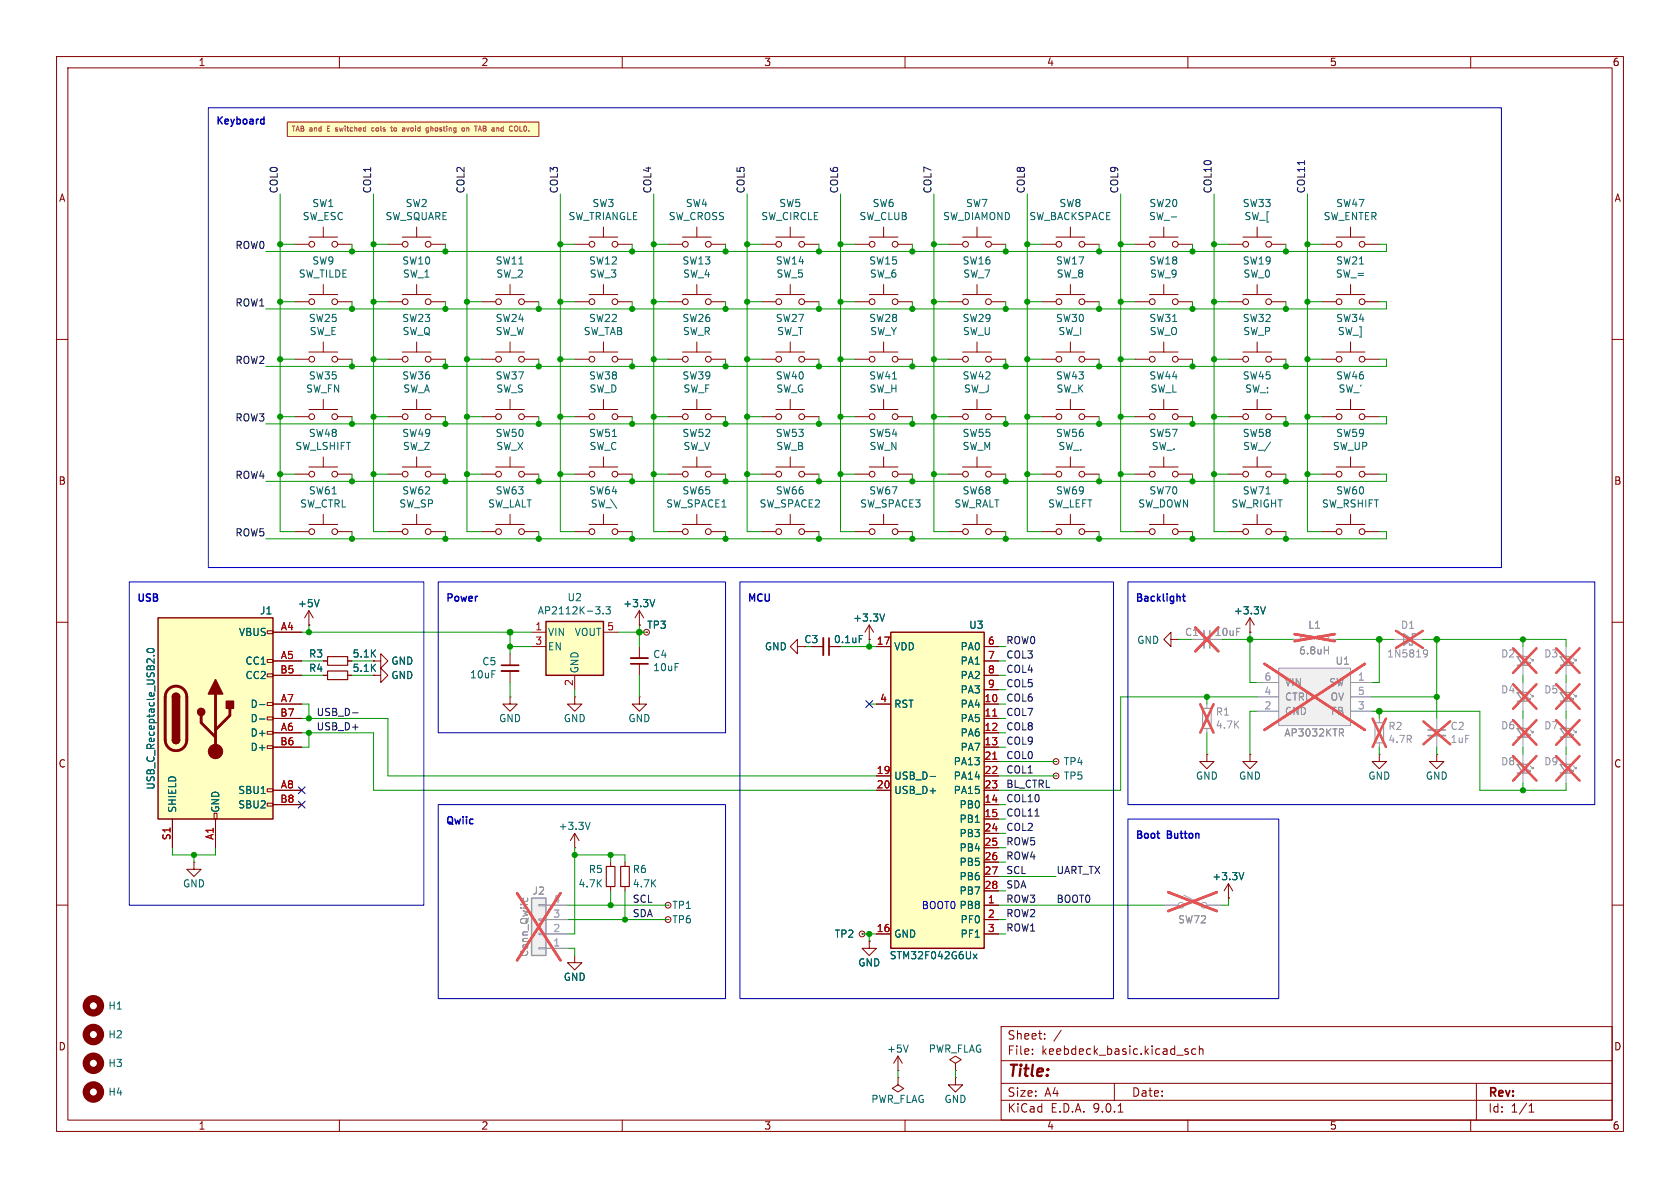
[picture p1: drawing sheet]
<svg xmlns="http://www.w3.org/2000/svg" width="297mm" height="210mm" viewBox="0 0 297 210" stroke-linecap="round" stroke-linejoin="round" font-family="sans-serif">
<defs><g id="words">
<text font-size="2.8" fill="#840000" x="178" y="190.9">Title:</text>
<g font-size="2.1" fill="#840000">
<text x="178" y="184">Sheet:</text>
<text x="178" y="186.7">File:</text>
<text x="184.1" y="186.7">keebdeck_basic.kicad_sch</text>
<text x="178" y="196.9">KiCad</text>
<text x="178" y="194.1">Size:</text>
<text x="184.7" y="194.1">A4</text>
<text x="185.7" y="196.9">E.D.A.</text>
<text x="193.3" y="196.9">9.0.1</text>
<text x="200" y="194.1">Date:</text>
<text x="263" y="194.3">Rev:</text>
<text x="263" y="196.9">Id:</text>
<text x="267.1" y="196.9">1/1</text>
</g>
<g font-size="1.8" fill="#840000">
<text x="35" y="11.9">1</text>
<text x="85" y="11.9">2</text>
<text x="135" y="11.9">3</text>
<text x="185" y="11.9">4</text>
<text x="235" y="11.9">5</text>
<text x="285" y="11.9">6</text>
<text x="10.3" y="35.9">A</text>
<text x="285.3" y="35.9">A</text>
<text x="10.3" y="85.9">B</text>
<text x="285.3" y="85.9">B</text>
<text x="114.3" y="111.4">TP3</text>
<text x="142.1" y="113.9">C3</text>
<text x="10.3" y="135.9">C</text>
<text x="285.3" y="135.9">C</text>
<text x="10.3" y="185.9">D</text>
<text x="285.3" y="185.9">D</text>
<text x="35" y="199.9">1</text>
<text x="85" y="199.9">2</text>
<text x="135" y="199.9">3</text>
<text x="185" y="199.9">4</text>
<text x="235" y="199.9">5</text>
<text x="285" y="199.9">6</text>
</g>
<g font-size="1.8" fill="#0000c2">
<text x="38.1" y="22.4">Keyboard</text>
<text x="24.1" y="106.4">USB</text>
<text x="78.7" y="106.4">Power</text>
<text x="132.1" y="106.4">MCU</text>
<text x="200.7" y="106.4">Backlight</text>
<text x="78.7" y="145.8">Qwiic</text>
<text x="200.7" y="148.3">Boot</text>
<text x="206.4" y="148.3">Button</text>
<text x="162.9" y="160.8">BOOT0 PB8</text>
</g>
<g font-size="1.8" fill="#0f0f0f">
<text x="49.2" y="34.3" transform="rotate(-90 49.2 34.3)">COL0</text>
<text x="65.7" y="34.3" transform="rotate(-90 65.7 34.3)">COL1</text>
<text x="82.2" y="34.3" transform="rotate(-90 82.2 34.3)">COL2</text>
<text x="98.7" y="34.3" transform="rotate(-90 98.7 34.3)">COL3</text>
<text x="115.2" y="34.3" transform="rotate(-90 115.2 34.3)">COL4</text>
<text x="131.7" y="34.3" transform="rotate(-90 131.7 34.3)">COL5</text>
<text x="148.2" y="34.3" transform="rotate(-90 148.2 34.3)">COL6</text>
<text x="164.8" y="34.3" transform="rotate(-90 164.8 34.3)">COL7</text>
<text x="181.3" y="34.3" transform="rotate(-90 181.3 34.3)">COL8</text>
<text x="197.8" y="34.3" transform="rotate(-90 197.8 34.3)">COL9</text>
<text x="214.3" y="34.3" transform="rotate(-90 214.3 34.3)">COL10</text>
<text x="230.8" y="34.3" transform="rotate(-90 230.8 34.3)">COL11</text>
<text x="41.5" y="44.1">ROW0</text>
<text x="41.5" y="54.3">ROW1</text>
<text x="41.5" y="64.4">ROW2</text>
<text x="41.5" y="74.6">ROW3</text>
<text x="41.5" y="84.7">ROW4</text>
<text x="41.5" y="94.9">ROW5</text>
<text x="177.8" y="114">ROW0</text>
<text x="177.8" y="116.5">COL3</text>
<text x="177.8" y="119">COL4</text>
<text x="177.8" y="124.1">COL6</text>
<text x="177.8" y="121.6">COL5</text>
<text x="55.9" y="126.7">USB_D-</text>
<text x="55.9" y="129.2">USB_D+</text>
<text x="177.8" y="126.7">COL7</text>
<text x="177.8" y="129.2">COL8</text>
<text x="177.8" y="131.7">COL9</text>
<text x="177.8" y="136.8">COL1</text>
<text x="177.8" y="134.3">COL0</text>
<text x="177.8" y="141.9">COL10</text>
<text x="177.8" y="139.4">BL_CTRL</text>
<text x="177.8" y="147">COL2</text>
<text x="177.8" y="149.5">ROW5</text>
<text x="177.8" y="144.4">COL11</text>
<text x="177.8" y="152.1">ROW4</text>
<text x="177.8" y="154.6">SCL</text>
<text x="186.7" y="154.6">UART_TX</text>
<text x="111.8" y="159.7">SCL</text>
<text x="177.8" y="159.7">ROW3</text>
<text x="177.8" y="157.1">SDA</text>
<text x="186.7" y="159.7">BOOT0</text>
<text x="111.8" y="162.2">SDA</text>
<text x="177.8" y="162.2">ROW2</text>
<text x="177.8" y="164.8">ROW1</text>
</g>
<g font-size="1.8" fill="#006464">
<text x="53.4" y="39.1">SW_ESC</text>
<text x="55.1" y="36.8">SW1</text>
<text x="68.1" y="39.1">SW_SQUARE</text>
<text x="71.6" y="36.8">SW2</text>
<text x="100.4" y="39.1">SW_TRIANGLE</text>
<text x="104.6" y="36.8">SW3</text>
<text x="118.1" y="39.1">SW_CROSS</text>
<text x="121.2" y="36.8">SW4</text>
<text x="134.5" y="39.1">SW_CIRCLE</text>
<text x="137.7" y="36.8">SW5</text>
<text x="151.8" y="39.1">SW_CLUB</text>
<text x="154.2" y="36.8">SW6</text>
<text x="166.6" y="39.1">SW_DIAMOND</text>
<text x="170.7" y="36.8">SW7</text>
<text x="181.9" y="39.1">SW_BACKSPACE</text>
<text x="187.2" y="36.8">SW8</text>
<text x="203" y="39.1">SW_-</text>
<text x="203.1" y="36.8">SW20</text>
<text x="219.6" y="36.8">SW33</text>
<text x="219.9" y="39.1">SW_[</text>
<text x="233.9" y="39.1">SW_ENTER</text>
<text x="236.1" y="36.8">SW47</text>
<text x="55.1" y="47">SW9</text>
<text x="71" y="47">SW10</text>
<text x="87.5" y="47">SW11</text>
<text x="104" y="47">SW12</text>
<text x="120.5" y="47">SW13</text>
<text x="137.1" y="47">SW14</text>
<text x="153.6" y="47">SW15</text>
<text x="170.1" y="47">SW16</text>
<text x="186.6" y="47">SW17</text>
<text x="203.1" y="47">SW18</text>
<text x="219.6" y="47">SW19</text>
<text x="236.1" y="47">SW21</text>
<text x="52.7" y="49.3">SW_TILDE</text>
<text x="71.1" y="49.3">SW_1</text>
<text x="87.6" y="49.3">SW_2</text>
<text x="104.2" y="49.3">SW_3</text>
<text x="120.7" y="49.3">SW_4</text>
<text x="137.2" y="49.3">SW_5</text>
<text x="153.7" y="49.3">SW_6</text>
<text x="170.2" y="49.3">SW_7</text>
<text x="186.7" y="49.3">SW_8</text>
<text x="203.2" y="49.3">SW_9</text>
<text x="219.7" y="49.3">SW_0</text>
<text x="236.1" y="49.3">SW_=</text>
<text x="54.5" y="57.1">SW25</text>
<text x="54.7" y="59.4">SW_E</text>
<text x="71" y="57.1">SW23</text>
<text x="71.1" y="59.4">SW_Q</text>
<text x="87.5" y="57.1">SW24</text>
<text x="87.5" y="59.4">SW_W</text>
<text x="103.1" y="59.4">SW_TAB</text>
<text x="104" y="57.1">SW22</text>
<text x="120.5" y="57.1">SW26</text>
<text x="120.6" y="59.4">SW_R</text>
<text x="137.1" y="57.1">SW27</text>
<text x="137.3" y="59.4">SW_T</text>
<text x="153.6" y="57.1">SW28</text>
<text x="153.7" y="59.4">SW_Y</text>
<text x="170.1" y="57.1">SW29</text>
<text x="170.1" y="59.4">SW_U</text>
<text x="186.6" y="57.1">SW30</text>
<text x="187" y="59.4">SW_I</text>
<text x="203.1" y="57.1">SW31</text>
<text x="203.2" y="59.4">SW_O</text>
<text x="219.6" y="57.1">SW32</text>
<text x="219.7" y="59.4">SW_P</text>
<text x="236.1" y="57.1">SW34</text>
<text x="236.4" y="59.4">SW_]</text>
<text x="54" y="69.6">SW_FN</text>
<text x="54.5" y="67.3">SW35</text>
<text x="71" y="67.3">SW36</text>
<text x="71.2" y="69.6">SW_A</text>
<text x="87.5" y="67.3">SW37</text>
<text x="87.6" y="69.6">SW_S</text>
<text x="104" y="67.3">SW38</text>
<text x="104.1" y="69.6">SW_D</text>
<text x="120.5" y="67.3">SW39</text>
<text x="120.7" y="69.6">SW_F</text>
<text x="137.1" y="67.3">SW40</text>
<text x="137.1" y="69.6">SW_G</text>
<text x="153.6" y="67.3">SW41</text>
<text x="153.6" y="69.6">SW_H</text>
<text x="170.1" y="67.3">SW42</text>
<text x="170.3" y="69.6">SW_J</text>
<text x="186.6" y="67.3">SW43</text>
<text x="186.7" y="69.6">SW_K</text>
<text x="203.1" y="67.3">SW44</text>
<text x="203.3" y="69.6">SW_L</text>
<text x="219.6" y="67.3">SW45</text>
<text x="220" y="69.6">SW_;</text>
<text x="236.1" y="67.3">SW46</text>
<text x="236.5" y="69.6">SW_'</text>
<text x="54.5" y="77.4">SW48</text>
<text x="71" y="77.4">SW49</text>
<text x="87.5" y="77.4">SW50</text>
<text x="104" y="77.4">SW51</text>
<text x="120.5" y="77.4">SW52</text>
<text x="137.1" y="77.4">SW53</text>
<text x="153.6" y="77.4">SW54</text>
<text x="170.1" y="77.4">SW55</text>
<text x="186.6" y="77.4">SW56</text>
<text x="203.1" y="77.4">SW57</text>
<text x="219.6" y="77.4">SW58</text>
<text x="236.1" y="77.4">SW59</text>
<text x="52.1" y="79.8">SW_LSHIFT</text>
<text x="71.1" y="79.8">SW_Z</text>
<text x="87.6" y="79.8">SW_X</text>
<text x="104.1" y="79.8">SW_C</text>
<text x="120.7" y="79.8">SW_V</text>
<text x="137.1" y="79.8">SW_B</text>
<text x="153.6" y="79.8">SW_N</text>
<text x="170.1" y="79.8">SW_M</text>
<text x="187" y="79.8">SW_,</text>
<text x="203.5" y="79.8">SW_.</text>
<text x="219.7" y="79.8">SW_/</text>
<text x="235.5" y="79.8">SW_UP</text>
<text x="53" y="89.9">SW_CTRL</text>
<text x="54.5" y="87.6">SW61</text>
<text x="70.5" y="89.9">SW_SP</text>
<text x="71" y="87.6">SW62</text>
<text x="86.2" y="89.9">SW_LALT</text>
<text x="87.5" y="87.6">SW63</text>
<text x="104" y="87.6">SW64</text>
<text x="104.3" y="89.9">SW_\</text>
<text x="117.7" y="89.9">SW_SPACE1</text>
<text x="120.5" y="87.6">SW65</text>
<text x="134.2" y="89.9">SW_SPACE2</text>
<text x="137.1" y="87.6">SW66</text>
<text x="152" y="89.9">SW_SPACE3</text>
<text x="153.6" y="87.6">SW67</text>
<text x="168.6" y="89.9">SW_RALT</text>
<text x="170.1" y="87.6">SW68</text>
<text x="185.2" y="89.9">SW_LEFT</text>
<text x="186.6" y="87.6">SW69</text>
<text x="201.1" y="89.9">SW_DOWN</text>
<text x="203.1" y="87.6">SW70</text>
<text x="217.6" y="89.9">SW_RIGHT</text>
<text x="219.6" y="87.6">SW71</text>
<text x="233.6" y="89.9">SW_RSHIFT</text>
<text x="236.1" y="87.6">SW60</text>
<text x="52.6" y="107.5">+5V</text>
<text x="100.2" y="106.5">U2</text>
<text x="110.1" y="107.5">+3.3V</text>
<text x="42.1" y="112.6">VBUS</text>
<text x="45.9" y="108.8">J1</text>
<text x="95" y="108.8">AP2112K-3.3</text>
<text x="96.8" y="112.6">VIN</text>
<text x="101.5" y="112.6">VOUT</text>
<text x="147.3" y="113.9">0.1uF</text>
<text x="150.7" y="110.1">+3.3V</text>
<text x="171.2" y="111.4">U3</text>
<text x="218" y="108.8">+3.3V</text>
<text x="43.3" y="117.7">CC1</text>
<text x="54.5" y="119">R4</text>
<text x="54.5" y="116.4">R3</text>
<text x="62.2" y="119">5.1K</text>
<text x="62.2" y="116.4">5.1K</text>
<text x="69.1" y="117.7">GND</text>
<text x="85.2" y="117.8">C5</text>
<text x="96.8" y="115.2">EN</text>
<text x="102.5" y="119.1" transform="rotate(-90 102.5 119.1)">GND</text>
<text x="115.4" y="116.5">C4</text>
<text x="115.4" y="118.8">10uF</text>
<text x="135.1" y="115.2">GND</text>
<text x="158" y="115.2">VDD</text>
<text x="169.7" y="115.2">PA0</text>
<text x="169.7" y="117.7">PA1</text>
<text x="200.9" y="114">GND</text>
<text x="43.3" y="120.2">CC2</text>
<text x="44.2" y="125.3">D-</text>
<text x="69.1" y="120.2">GND</text>
<text x="83" y="120.1">10uF</text>
<text x="158" y="125.3">RST</text>
<text x="169.7" y="120.2">PA2</text>
<text x="169.7" y="122.8">PA3</text>
<text x="169.7" y="125.3">PA4</text>
<text x="44.2" y="127.9">D-</text>
<text x="44.2" y="130.4">D+</text>
<text x="88.1" y="127.9">GND</text>
<text x="99.6" y="127.9">GND</text>
<text x="111" y="127.9">GND</text>
<text x="169.7" y="127.9">PA5</text>
<text x="169.7" y="130.4">PA6</text>
<text x="44.2" y="132.9">D+</text>
<text x="168.5" y="135.5">PA13</text>
<text x="169.7" y="132.9">PA7</text>
<text x="188" y="135.5">TP4</text>
<text x="27.5" y="139.7" transform="rotate(-90 27.5 139.7)">USB_C_Receptacle_USB2.0</text>
<text x="31.3" y="143.8" transform="rotate(-90 31.3 143.8)">SHIELD</text>
<text x="39" y="143.8" transform="rotate(-90 39 143.8)">GND</text>
<text x="42" y="140.6">SBU1</text>
<text x="42" y="143.1">SBU2</text>
<text x="158" y="138">USB_D-</text>
<text x="158" y="140.6">USB_D+</text>
<text x="168.5" y="138">PA14</text>
<text x="168.5" y="140.6">PA15</text>
<text x="169.5" y="143.1">PB0</text>
<text x="188" y="138">TP5</text>
<text x="211.3" y="138">GND</text>
<text x="218.9" y="138">GND</text>
<text x="241.8" y="138">GND</text>
<text x="252" y="138">GND</text>
<text x="98.7" y="146.9">+3.3V</text>
<text x="169.5" y="145.6">PB1</text>
<text x="169.5" y="148.2">PB3</text>
<text x="104" y="154.5">R5</text>
<text x="111.8" y="154.5">R6</text>
<text x="169.5" y="150.7">PB4</text>
<text x="169.5" y="153.3">PB5</text>
<text x="169.5" y="155.8">PB6</text>
<text x="214.2" y="155.8">+3.3V</text>
<text x="32.3" y="157.1">GND</text>
<text x="102.2" y="157.1">4.7K</text>
<text x="111.8" y="157.1">4.7K</text>
<text x="118.8" y="160.9">TP1</text>
<text x="169.5" y="158.3">PB7</text>
<text x="169.5" y="160.9">PB8</text>
<text x="118.8" y="163.4">TP6</text>
<text x="147.5" y="166">TP2</text>
<text x="158" y="166">GND</text>
<text x="169.7" y="163.4">PF0</text>
<text x="169.7" y="166">PF1</text>
<text x="99.6" y="173.6">GND</text>
<text x="151.6" y="171">GND</text>
<text x="157.2" y="169.8">STM32F042G6Ux</text>
<text x="19.1" y="178.7">H1</text>
<text x="19.1" y="183.7">H2</text>
<text x="19.1" y="188.8">H3</text>
<text x="156.7" y="186.3">+5V</text>
<text x="164.1" y="186.3">PWR_FLAG</text>
<text x="19.1" y="193.9">H4</text>
<text x="153.9" y="195.2">PWR_FLAG</text>
<text x="166.9" y="195.2">GND</text>
</g>
<g font-size="1.8" fill="#a90000">
<text x="49.5" y="111.5">A4</text>
<text x="94.5" y="111.5">1</text>
<text x="107.2" y="111.5">5</text>
<text x="49.5" y="119.1">B5</text>
<text x="49.5" y="116.6">A5</text>
<text x="94.5" y="114">3</text>
<text x="154.9" y="114">17</text>
<text x="174.6" y="114">6</text>
<text x="174.6" y="116.6">7</text>
<text x="174.6" y="119.1">8</text>
<text x="49.5" y="124.2">A7</text>
<text x="101.3" y="121.4" transform="rotate(-90 101.3 121.4)">2</text>
<text x="155.5" y="124.2">4</text>
<text x="173.9" y="124.2">10</text>
<text x="174.6" y="121.7">9</text>
<text x="49.5" y="126.7">B7</text>
<text x="49.5" y="131.8">B6</text>
<text x="49.5" y="129.3">A6</text>
<text x="173.9" y="126.7">11</text>
<text x="173.9" y="129.3">12</text>
<text x="173.9" y="131.8">13</text>
<text x="154.9" y="136.9">19</text>
<text x="173.9" y="134.4">21</text>
<text x="173.9" y="136.9">22</text>
<text x="49.5" y="142">B8</text>
<text x="49.5" y="139.4">A8</text>
<text x="154.9" y="139.4">20</text>
<text x="173.9" y="139.4">23</text>
<text x="173.9" y="142">14</text>
<text x="30.2" y="148.6" transform="rotate(-90 30.2 148.6)">S1</text>
<text x="37.8" y="148.6" transform="rotate(-90 37.8 148.6)">A1</text>
<text x="173.9" y="144.5">15</text>
<text x="173.9" y="147.1">24</text>
<text x="173.9" y="149.6">25</text>
<text x="173.9" y="152.1">26</text>
<text x="173.9" y="154.7">27</text>
<text x="173.9" y="157.2">28</text>
<text x="174.6" y="159.8">1</text>
<text x="154.9" y="164.8">16</text>
<text x="174.6" y="162.3">2</text>
<text x="174.6" y="164.8">3</text>
</g>
<g font-size="1.8" fill="#989898">
<text x="209.4" y="112.6">C1</text>
<text x="214.6" y="112.6">10uF</text>
<text x="231.2" y="111.4">L1</text>
<text x="247.6" y="111.4">D1</text>
<text x="229.6" y="115.9">6.8uH</text>
<text x="236" y="117.7">U1</text>
<text x="245.1" y="116.4">1N5819</text>
<text x="265.3" y="116.4">D2</text>
<text x="272.9" y="116.4">D3</text>
<text x="227.1" y="121.5">VIN</text>
<text x="227.1" y="124.1">CTRL</text>
<text x="234.9" y="121.5">SW</text>
<text x="235.1" y="124.1">OV</text>
<text x="265.3" y="122.8">D4</text>
<text x="272.9" y="122.8">D5</text>
<text x="214.8" y="126.7">R1</text>
<text x="214.8" y="129">4.7K</text>
<text x="227" y="130.4">AP3032KTR</text>
<text x="227.1" y="126.6">GND</text>
<text x="235.2" y="126.6">FB</text>
<text x="245.3" y="129.2">R2</text>
<text x="245.3" y="131.5">4.7R</text>
<text x="256.3" y="129.2">C2</text>
<text x="256.3" y="131.5">1uF</text>
<text x="265.3" y="129.1">D6</text>
<text x="272.9" y="129.1">D7</text>
<text x="265.3" y="135.5">D8</text>
<text x="272.9" y="135.5">D9</text>
<text x="94.1" y="158.3">J2</text>
<text x="208.2" y="163.4">SW72</text>
<text x="93.6" y="169.3" transform="rotate(-90 93.6 169.3)">Conn_Qwiic</text>
</g>
<g font-size="1.8" fill="#aaa">
<text x="223.4" y="120.4">6</text>
<text x="223.4" y="122.9">4</text>
<text x="223.4" y="125.5">2</text>
<text x="240" y="120.4">1</text>
<text x="240" y="122.9">5</text>
<text x="240" y="125.5">3</text>
<text x="97.7" y="159.8">4</text>
<text x="97.7" y="167.4">1</text>
<text x="97.7" y="164.8">2</text>
<text x="97.7" y="162.3">3</text>
</g>
<g font-size="1.2" fill="#c60">
<text x="51.5" y="23.6">TAB</text>
<text x="54.8" y="23.6">and</text>
<text x="58.1" y="23.6">E</text>
<text x="59.9" y="23.6">switched</text>
<text x="66.6" y="23.6">cols</text>
<text x="70.3" y="23.6">to</text>
<text x="72.5" y="23.6">avoid</text>
<text x="77" y="23.6">ghosting</text>
<text x="86.2" y="23.6">TAB</text>
<text x="89.5" y="23.6">and</text>
<text x="92.9" y="23.6">COL0.</text>
</g>
</g></defs>
<g fill="none" stroke="#840000" stroke-width=".18">
<path d="M10 10h277v190h-277zM12 12h273v186h-273zM60 10v2M110 10v2M160 10v2M210 10v2M260 10v2M10 60h2M285 60h2M10 110h2M285 110h2M10 160h2"/>
<path d="M285 160h2M60 198v2M110 198v2M160 198v2M177 181.5h108v16.5h-108zM177 194.5h108M177 191.5h108M177 187.5h108M182.5 186.3v.1M182.5 185.5v.1M184.7 183.6v.1M184.7 182.8v.1"/>
<path d="M187.6 182.1l-1.3 2M197 191.5v3M197.7 196.6h.8M209.5 185.8l.5 .2 .1 .2-.2 .2-.4-.1M209.5 185.5h.5M210 198v2M211.4 185.5l-.4-.1-.3 .3v.4l.1 .2h.6M212 185.5l.2-.1 .4 .1 .1 .9M212 184.9v1.5M260 198v2M261 191.5v6.5M270.3 196.6h.9"/>
<path d="M270.3 195.5l.4-.4v1.5"/>
</g>
<path d="M50.8 21.6h44.4v2.5h-44.4z" fill="#ffffc2"/>
<g fill="none" stroke="#840000" stroke-width=".18">
<path d="M52.1 63.5h2.5M54.6 62.2h5.1M57.1 60.5v1.7M59.7 63.5h2.5M101.6 149.9h.1M101.6 147.3l-.8 1.3M101.6 147.3l.8 1.3M101.6 147.3v2.6"/>
<circle cx="55.1" cy="63.5" r=".51"/>
<circle cx="59.2" cy="63.5" r=".51"/>
</g>
<path d="M104.3 145.4l-.4 1.2" fill="none" stroke="#006464" stroke-width=".18"/>
<path d="M94 158.8h2.5v10.1h-2.5z" fill="#f0f0f0"/>
<path d="M94 158.8h2.5v10.1h-2.5z" fill="none" stroke="#a1a1a1" stroke-width=".25"/>
<g fill="none" stroke="#a1a1a1" stroke-width=".18">
<path d="M210.8 113h2.1M213.9 113h2M228.6 113h1.3a.64 .64 0 0 1 .6-.6 .64 .64 0 0 1 .6 .6 .64 .64 0 0 1 .7-.6 .64 .64 0 0 1 .6 .6 .64 .64 0 0 1 .6-.6 .64 .64 0 0 1 .7 .6 .64 .64 0 0 1 .6-.6 .64 .64 0 0 1 .6 .6h1.3M213.4 124.5v.7M213.4 128.8v.7M95.2 159.9h1.3v.2h-1.3zM209.3 158.2l3 1.6M95.2 167.5h1.3v.3h-1.3zM95.2 165h1.3v.2h-1.3zM95.2 162.4h1.3v.3h-1.3zM96.5 167.6h3.8M96.5 165.1h3.8"/>
<path d="M96.5 162.6h3.8M96.5 160h3.8M205.7 160h2.6M213.4 160h2.5"/>
<circle cx="208.8" cy="160" r=".51"/>
<circle cx="212.9" cy="160" r=".51"/>
</g>
<path d="M234.1 114.9h.8M234.9 114.3v1.3M92.5 158.8v.4M93.2 158.8v.4" fill="none" stroke="#989898" stroke-width=".18"/>
<path d="M211.3 110.9l4.1 4.2M215.4 110.9l-4.1 4.2M228.9 112.1l7 1.2M235.9 112.1l-7 1.2M212.2 124.5l2.3 5M214.5 124.5l-2.3 5M91.4 157.9l7.7 11.9M99.1 157.9l-7.7 11.9M206.5 157.7l8.6 3.4M215.1 157.7l-8.6 3.4" fill="none" stroke="#e65255" stroke-width=".46"/>
<g fill="none" stroke="#840000" stroke-width=".18">
<path d="M184.1 43.2h2.6M186.7 41.9h5.1M189.2 40.1v1.8M191.8 43.2h2.5M200.7 43.2h2.5M200.7 53.3h2.5M203.2 41.9h5.1M203.2 52.1h5.1M205.7 40.1v1.8M205.7 50.3v1.8M208.3 43.2h2.5M208.3 53.3h2.5"/>
<path d="M217.2 43.2h2.5M217.2 53.3h2.5M219.7 41.9h5.1M219.7 52.1h5.1M222.2 40.1v1.8M222.2 50.3v1.8M224.8 43.2h2.5M224.8 53.3h2.5M233.7 43.2h2.5M233.7 53.3h2.5M236.2 41.9h5.1M236.2 52.1h5.1"/>
<path d="M238.8 40.1v1.8M238.8 50.3v1.8M241.3 43.2h2.5M241.3 53.3h2.5M134.6 63.5h2.6M134.6 73.7h2.6M137.2 62.2h5M137.2 72.4h5M139.7 60.5v1.7M139.7 70.6v1.8M142.2 63.5h2.6M142.2 73.7h2.6"/>
<path d="M167.6 73.7h2.6M170.2 72.4h5.1M172.7 70.6v1.8M175.3 73.7h2.5M217.2 63.5h2.5M217.2 73.7h2.5M219.7 62.2h5.1M219.7 72.4h5.1M222.2 60.5v1.7M222.2 70.6v1.8M224.8 63.5h2.5M224.8 73.7h2.5"/>
<path d="M233.7 63.5h2.5M233.7 73.7h2.5M236.2 62.2h5.1M236.2 72.4h5.1M238.8 60.5v1.7M238.8 70.6v1.8M241.3 63.5h2.5M241.3 73.7h2.5M52.1 94h2.5M54.6 92.7h5.1M57.1 90.9v1.8M59.7 94h2.5"/>
<path d="M134.6 94h2.6M134.6 83.8h2.6M137.2 92.7h5M137.2 82.6h5M139.7 80.8v1.8M139.7 90.9v1.8M142.2 94h2.6M142.2 83.8h2.6M167.6 94h2.6M170.2 92.7h5.1M172.7 90.9v1.8M175.3 94h2.5"/>
<path d="M200.7 83.8h2.5M203.2 82.6h5.1M205.7 80.8v1.8M208.3 83.8h2.5M141 114.3v-1.3l-1.3 1.3 1.3 1.3v-1.3h1.2M153.7 113h.1M153.7 110.5l-.8 1.3M153.7 110.5l.7 1.3M153.7 110.5v2.5M221 111.8h.1M221 109.2l-.8 1.3M221 109.2l.7 1.3"/>
<path d="M221 109.2v2.6M213.4 133.4v1.2h1.2l-1.2 1.3-1.3-1.3h1.3M213.4 133.4h.1M221 133.4v1.2h1.2l-1.2 1.3-1.3-1.3h1.3M221 133.4h.1M107.9 152.4v.8M107.9 156.7v.8M217.2 158.8h.1M217.2 156.2l-.8 1.3M217.2 156.2l.7 1.3M217.2 156.2v2.6M101.6 168.9v1.3h-1.3l1.3 1.3 1.3-1.3h-1.3"/>
<path d="M152.4 165.1h.1M158.7 190.5v1.3l1.1 .6-1.1 .6-1-.6 1-.6M158.7 190.5h.1M158.7 189.2h.1M158.7 186.7l-.7 1.3M158.7 186.7l.8 1.3M158.7 186.7v2.5M168.9 188l1-.7-1-.6-1 .6 1 .7v1.2M168.9 189.2h.1M168.9 190.5v1.3h1.3l-1.3 1.2-1.3-1.2h1.3M168.9 190.5h.1"/>
<circle cx="187.2" cy="43.2" r=".51"/>
<circle cx="191.3" cy="43.2" r=".51"/>
<circle cx="203.7" cy="53.3" r=".51"/>
<circle cx="203.7" cy="43.2" r=".51"/>
<circle cx="207.8" cy="53.3" r=".51"/>
<circle cx="207.8" cy="43.2" r=".51"/>
<circle cx="220.2" cy="43.2" r=".51"/>
<circle cx="220.2" cy="53.3" r=".51"/>
<circle cx="224.3" cy="53.3" r=".51"/>
<circle cx="224.3" cy="43.2" r=".51"/>
<circle cx="236.7" cy="53.3" r=".51"/>
<circle cx="236.7" cy="43.2" r=".51"/>
<circle cx="240.8" cy="43.2" r=".51"/>
<circle cx="240.8" cy="53.3" r=".51"/>
<circle cx="137.7" cy="63.5" r=".51"/>
<circle cx="137.7" cy="73.7" r=".51"/>
<circle cx="141.7" cy="73.7" r=".51"/>
<circle cx="141.7" cy="63.5" r=".51"/>
<circle cx="170.7" cy="73.7" r=".51"/>
<circle cx="174.8" cy="73.7" r=".51"/>
<circle cx="220.2" cy="63.5" r=".51"/>
<circle cx="220.2" cy="73.7" r=".51"/>
<circle cx="224.3" cy="73.7" r=".51"/>
<circle cx="224.3" cy="63.5" r=".51"/>
<circle cx="236.7" cy="73.7" r=".51"/>
<circle cx="236.7" cy="63.5" r=".51"/>
<circle cx="240.8" cy="73.7" r=".51"/>
<circle cx="240.8" cy="63.5" r=".51"/>
<circle cx="55.1" cy="94" r=".51"/>
<circle cx="59.2" cy="94" r=".51"/>
<circle cx="137.7" cy="94" r=".51"/>
<circle cx="137.7" cy="83.8" r=".51"/>
<circle cx="141.7" cy="94" r=".51"/>
<circle cx="141.7" cy="83.8" r=".51"/>
<circle cx="170.7" cy="94" r=".51"/>
<circle cx="174.8" cy="94" r=".51"/>
<circle cx="203.7" cy="83.8" r=".51"/>
<circle cx="207.8" cy="83.8" r=".51"/>
<circle cx="152.4" cy="165.1" r=".51"/>
</g>
<path d="M107.2 153.2h1.5v3.5h-1.5z" fill="none" stroke="#840000" stroke-width=".2"/>
<path d="M207.1 38.3h.9M156.4 108.5l-.4 1.3M223.7 107.3l-.4 1.2M219.9 154.2l-.4 1.3M160.6 184.7l-.5 1.3" fill="none" stroke="#006464" stroke-width=".18"/>
<path d="M213.9 111.5v3.1" fill="none" stroke="#a1a1a1" stroke-width=".3"/>
<path d="M212.9 111.5v3.1" fill="none" stroke="#a1a1a1" stroke-width=".33"/>
<path d="M212.6 125.2h1.5v3.6h-1.5z" fill="none" stroke="#a1a1a1" stroke-width=".2"/>
<path d="M226.1 118.1h12.7v10.2h-12.7z" fill="#f0f0f0"/>
<g fill="none" stroke="#a1a1a1" stroke-width=".18">
<path d="M226.1 118.1h12.7v10.2h-12.7zM246.4 113h5.1M269.2 114.3v5.1M270 116.8l.5 .5v-.2v.2h-.2M270.5 116.3l.5 .5v-.2v.2h-.2M276.9 114.3v5.1M277.6 116.8l.5 .5v-.2v.2h-.2M278.1 116.3l.5 .5v-.2v.2h-.2M222.2 120.7h3.9M222.2 123.2h3.9M222.2 125.7h3.9M238.8 120.7h3.8"/>
<path d="M238.8 123.2h3.8M238.8 125.7h3.8M243.8 127v.8M243.8 131.3v.8M254 127v2M254 130v2.1M269.2 120.7v5M269.2 127v5.1M269.2 133.4v5M270 135.9l.5 .5v-.3v.3h-.2M270 129.5l.5 .5v-.2v.2h-.2M270 123.2l.5 .5v-.3v.3h-.2"/>
<path d="M270.5 135.4l.5 .5v-.3v.3h-.2M270.5 129l.5 .5v-.2v.2h-.2M270.5 122.7l.5 .5v-.3v.3h-.2M276.9 120.7v5M276.9 127v5.1M276.9 133.4v5M277.6 123.2l.5 .5v-.3v.3h-.2M277.6 135.9l.5 .5v-.3v.3h-.2M277.6 129.5l.5 .5v-.2v.2h-.2M278.1 122.7l.5 .5v-.3v.3h-.2M278.1 135.4l.5 .5v-.3v.3h-.2M278.1 129l.5 .5v-.2v.2h-.2"/>
</g>
<path d="M251.8 114.9h.3l.2 .1a.84 .84 0 0 1-.3 1.1h-.2M252.4 115.4l-.3 .3-.3-.1M237.1 129.5l.4 .6M237.3 128.8l.2 .3v.3l-.2 .1" fill="none" stroke="#989898" stroke-width=".18"/>
<g fill="none" stroke="#e65255" stroke-width=".46">
<path d="M223.5 117.4l17.8 11.6M241.3 117.4l-17.8 11.6M246.8 111.5l4.7 3M251.5 111.5l-4.7 3M267.5 114.6l4.1 4.3M271.6 114.6l-4.1 4.3M275.1 114.6l4.1 4.3M279.2 114.6l-4.1 4.3M242.7 127l2.3 5M245 127l-2.3 5M251.6 127.5l4.8 4.1M256.4 127.5l-4.8 4.1"/>
<path d="M267.5 133.7l4.1 4.3M267.5 127.3l4.1 4.3M267.5 121l4.1 4.3M271.6 133.7l-4.1 4.3M271.6 127.3l-4.1 4.3M271.6 121l-4.1 4.3M275.1 121l4.1 4.3M275.1 133.7l4.1 4.3M275.1 127.3l4.1 4.3M279.2 121l-4.1 4.3M279.2 133.7l-4.1 4.3M279.2 127.3l-4.1 4.3"/>
</g>
<path d="M252.5 129h3" fill="none" stroke="#a1a1a1" stroke-width=".3"/>
<path d="M252.5 130h3" fill="none" stroke="#a1a1a1" stroke-width=".33"/>
<g fill="none" stroke="#840000" stroke-width=".18">
<path d="M52.1 53.3h2.5M52.1 43.2h2.5M54.6 52.1h5.1M54.6 41.9h5.1M57.1 40.1v1.8M57.1 50.3v1.8M59.7 53.3h2.5M59.7 43.2h2.5M68.6 53.3h2.5M68.6 43.2h2.5M71.1 52.1h5.1M71.1 41.9h5.1"/>
<path d="M73.7 40.1v1.8M73.7 50.3v1.8M76.2 53.3h2.5M76.2 43.2h2.5M85.1 53.3h2.5M87.6 52.1h5.1M90.2 50.3v1.8M92.7 53.3h2.5M101.6 53.3h2.5M101.6 43.2h2.5M104.1 52.1h5.1M104.1 41.9h5.1"/>
<path d="M106.7 40.1v1.8M106.7 50.3v1.8M109.2 53.3h2.6M109.2 43.2h2.6M118.1 53.3h2.5M118.1 43.2h2.5M120.6 52.1h5.1M120.6 41.9h5.1M123.2 40.1v1.8M123.2 50.3v1.8M125.7 53.3h2.6M125.7 43.2h2.6"/>
<path d="M134.6 53.3h2.6M134.6 43.2h2.6M137.2 52.1h5M137.2 41.9h5M139.7 40.1v1.8M139.7 50.3v1.8M142.2 53.3h2.6M142.2 43.2h2.6M151.1 53.3h2.6M151.1 43.2h2.6M153.7 52.1h5M153.7 41.9h5"/>
<path d="M156.2 40.1v1.8M156.2 50.3v1.8M158.7 53.3h2.6M158.7 43.2h2.6M167.6 53.3h2.6M167.6 43.2h2.6M170.2 52.1h5.1M170.2 41.9h5.1M172.7 40.1v1.8M172.7 50.3v1.8M175.3 53.3h2.5M175.3 43.2h2.5"/>
<path d="M184.1 53.3h2.6M186.7 52.1h5.1M189.2 50.3v1.8M191.8 53.3h2.5M52.1 73.7h2.5M54.6 72.4h5.1M57.1 70.6v1.8M59.7 73.7h2.5M68.6 63.5h2.5M71.1 62.2h5.1M73.7 60.5v1.7M76.2 63.5h2.5"/>
<path d="M85.1 63.5h2.5M87.6 62.2h5.1M90.2 60.5v1.7M92.7 63.5h2.5M101.6 63.5h2.5M104.1 62.2h5.1M106.7 60.5v1.7M109.2 63.5h2.6M118.1 63.5h2.5M120.6 62.2h5.1M123.2 60.5v1.7M125.7 63.5h2.6"/>
<path d="M167.6 63.5h2.6M170.2 62.2h5.1M172.7 60.5v1.7M175.3 63.5h2.5M184.1 73.7h2.6M184.1 63.5h2.6M186.7 72.4h5.1M186.7 62.2h5.1M189.2 60.5v1.7M189.2 70.6v1.8M191.8 73.7h2.5M191.8 63.5h2.5"/>
<path d="M200.7 73.7h2.5M200.7 63.5h2.5M203.2 72.4h5.1M203.2 62.2h5.1M205.7 60.5v1.7M205.7 70.6v1.8M208.3 73.7h2.5M208.3 63.5h2.5M52.1 83.8h2.5M54.6 82.6h5.1M57.1 80.8v1.8M59.7 83.8h2.5"/>
<path d="M68.6 83.8h2.5M71.1 82.6h5.1M73.7 80.8v1.8M76.2 83.8h2.5M151.1 83.8h2.6M151.1 94h2.6M153.7 82.6h5M153.7 92.7h5M156.2 80.8v1.8M156.2 90.9v1.8M158.7 83.8h2.6M158.7 94h2.6"/>
<path d="M167.6 83.8h2.6M170.2 82.6h5.1M172.7 80.8v1.8M175.3 83.8h2.5M184.1 83.8h2.6M186.7 82.6h5.1M189.2 80.8v1.8M191.8 83.8h2.5M217.2 83.8h2.5M217.2 94h2.5M219.7 82.6h5.1M219.7 92.7h5.1"/>
<path d="M222.2 80.8v1.8M222.2 90.9v1.8M224.8 83.8h2.5M224.8 94h2.5M233.7 83.8h2.5M233.7 94h2.5M236.2 82.6h5.1M236.2 92.7h5.1M238.8 80.8v1.8M238.8 90.9v1.8M241.3 83.8h2.5M241.3 94h2.5"/>
<path d="M186.7 137.2h.1M186.7 134.6h.1M243.8 133.4v1.2h1.3l-1.3 1.3-1.2-1.3h1.2M243.8 133.4h.1M254 133.4v1.2h1.3l-1.3 1.3-1.3-1.3h1.3M254 133.4h.1M153.7 166.4v1.2h1.2l-1.2 1.3-1.3-1.3h1.3M153.7 166.4h.1"/>
<circle cx="55.1" cy="43.2" r=".51"/>
<circle cx="55.1" cy="53.3" r=".51"/>
<circle cx="59.2" cy="53.3" r=".51"/>
<circle cx="59.2" cy="43.2" r=".51"/>
<circle cx="71.6" cy="43.2" r=".51"/>
<circle cx="71.6" cy="53.3" r=".51"/>
<circle cx="75.7" cy="43.2" r=".51"/>
<circle cx="75.7" cy="53.3" r=".51"/>
<circle cx="88.1" cy="53.3" r=".51"/>
<circle cx="92.2" cy="53.3" r=".51"/>
<circle cx="104.6" cy="43.2" r=".51"/>
<circle cx="104.6" cy="53.3" r=".51"/>
<circle cx="108.7" cy="43.2" r=".51"/>
<circle cx="108.7" cy="53.3" r=".51"/>
<circle cx="121.2" cy="53.3" r=".51"/>
<circle cx="121.2" cy="43.2" r=".51"/>
<circle cx="125.2" cy="53.3" r=".51"/>
<circle cx="125.2" cy="43.2" r=".51"/>
<circle cx="137.7" cy="53.3" r=".51"/>
<circle cx="137.7" cy="43.2" r=".51"/>
<circle cx="141.7" cy="53.3" r=".51"/>
<circle cx="141.7" cy="43.2" r=".51"/>
<circle cx="154.2" cy="43.2" r=".51"/>
<circle cx="154.2" cy="53.3" r=".51"/>
<circle cx="158.2" cy="43.2" r=".51"/>
<circle cx="158.2" cy="53.3" r=".51"/>
<circle cx="170.7" cy="53.3" r=".51"/>
<circle cx="170.7" cy="43.2" r=".51"/>
<circle cx="174.8" cy="43.2" r=".51"/>
<circle cx="174.8" cy="53.3" r=".51"/>
<circle cx="187.2" cy="53.3" r=".51"/>
<circle cx="191.3" cy="53.3" r=".51"/>
<circle cx="55.1" cy="73.7" r=".51"/>
<circle cx="59.2" cy="73.7" r=".51"/>
<circle cx="71.6" cy="63.5" r=".51"/>
<circle cx="75.7" cy="63.5" r=".51"/>
<circle cx="88.1" cy="63.5" r=".51"/>
<circle cx="92.2" cy="63.5" r=".51"/>
<circle cx="104.6" cy="63.5" r=".51"/>
<circle cx="108.7" cy="63.5" r=".51"/>
<circle cx="121.2" cy="63.5" r=".51"/>
<circle cx="125.2" cy="63.5" r=".51"/>
<circle cx="170.7" cy="63.5" r=".51"/>
<circle cx="174.8" cy="63.5" r=".51"/>
<circle cx="187.2" cy="63.5" r=".51"/>
<circle cx="187.2" cy="73.7" r=".51"/>
<circle cx="191.3" cy="73.7" r=".51"/>
<circle cx="191.3" cy="63.5" r=".51"/>
<circle cx="203.7" cy="73.7" r=".51"/>
<circle cx="203.7" cy="63.5" r=".51"/>
<circle cx="207.8" cy="73.7" r=".51"/>
<circle cx="207.8" cy="63.5" r=".51"/>
<circle cx="55.1" cy="83.8" r=".51"/>
<circle cx="59.2" cy="83.8" r=".51"/>
<circle cx="71.6" cy="83.8" r=".51"/>
<circle cx="75.7" cy="83.8" r=".51"/>
<circle cx="154.2" cy="83.8" r=".51"/>
<circle cx="154.2" cy="94" r=".51"/>
<circle cx="158.2" cy="83.8" r=".51"/>
<circle cx="158.2" cy="94" r=".51"/>
<circle cx="170.7" cy="83.8" r=".51"/>
<circle cx="174.8" cy="83.8" r=".51"/>
<circle cx="187.2" cy="83.8" r=".51"/>
<circle cx="191.3" cy="83.8" r=".51"/>
<circle cx="220.2" cy="83.8" r=".51"/>
<circle cx="220.2" cy="94" r=".51"/>
<circle cx="224.3" cy="83.8" r=".51"/>
<circle cx="224.3" cy="94" r=".51"/>
<circle cx="236.7" cy="83.8" r=".51"/>
<circle cx="236.7" cy="94" r=".51"/>
<circle cx="240.8" cy="94" r=".51"/>
<circle cx="240.8" cy="83.8" r=".51"/>
<circle cx="186.7" cy="134.6" r=".51"/>
<circle cx="186.7" cy="137.2" r=".51"/>
</g>
<path d="M243.1 127.8h1.5v3.5h-1.5z" fill="none" stroke="#a1a1a1" stroke-width=".2"/>
<g fill="none" stroke="#a1a1a1" stroke-width=".25">
<path d="M248.2 112l1.5 1-1.5 1zM250.2 112.3v-.3h-.5v2h-.5v-.2M268.2 116.1h2.1l-1.1 1.5zM268.2 117.6h2.1M275.8 116.1h2.1l-1 1.5zM275.8 117.6h2.1M268.2 135.1h2.1l-1.1 1.6zM268.2 128.8h2.1l-1.1 1.5zM268.2 122.4h2.1l-1.1 1.6zM268.2 136.7h2.1M268.2 124h2.1M268.2 130.3h2.1"/>
<path d="M275.8 122.4h2.1l-1 1.6zM275.8 135.1h2.1l-1 1.6zM275.8 128.8h2.1l-1 1.5zM275.8 136.7h2.1M275.8 124h2.1M275.8 130.3h2.1"/>
</g>
<path d="M157.5 111.8h16.5v55.8h-16.5z" fill="#ffffc2"/>
<path d="M157.5 111.8h16.5v55.8h-16.5z" fill="none" stroke="#840000" stroke-width=".25"/>
<g fill="none" stroke="#840000" stroke-width=".18">
<path d="M68.6 73.7h2.5M71.1 72.4h5.1M73.7 70.6v1.8M76.2 73.7h2.5M151.1 73.7h2.6M151.1 63.5h2.6M153.7 72.4h5M153.7 62.2h5M156.2 60.5v1.7M156.2 70.6v1.8M158.7 73.7h2.6M158.7 63.5h2.6"/>
<path d="M68.6 94h2.5M71.1 92.7h5.1M73.7 90.9v1.8M76.2 94h2.5M85.1 94h2.5M87.6 92.7h5.1M90.2 90.9v1.8M92.7 94h2.5M101.6 94h2.5M104.1 92.7h5.1M106.7 90.9v1.8M109.2 94h2.6"/>
<path d="M184.1 94h2.6M186.7 92.7h5.1M189.2 90.9v1.8M191.8 94h2.5M200.7 94h2.5M203.2 92.7h5.1M205.7 90.9v1.8M208.3 94h2.5M54.6 110.5h.1M54.6 108l-.8 1.2M54.6 108l.8 1.2M54.6 108v2.5"/>
<path d="M90.2 115.6v2M90.2 118.6v2.1M113 110.5h.1M113 108l-.7 1.2M113 108l.8 1.2M113 108v2.5M143.5 114.3h2M146.6 114.3h2M154.9 114.3h2.6M174 114.3h2.5M174 116.8h2.5M174 119.4h2.5"/>
<path d="M207 113v-1.2l-1.3 1.2 1.3 1.3v-1.3h1.3M208.3 113h.1M90.2 123.2v1.3h1.2l-1.2 1.2-1.3-1.2h1.3M90.2 123.2h.1M101.6 123.2v1.3h1.3l-1.3 1.2-1.3-1.2h1.3M101.6 123.2h.1M113 123.2v1.3h-1.2l1.2 1.2 1.3-1.2h-1.3M113 123.2h.1M154.9 124.5h2.6M154.9 137.2h2.6M154.9 139.7h2.6M174 124.5h2.5"/>
<path d="M174 137.2h2.5M174 139.7h2.5M174 121.9h2.5M174 127h2.5M174 129.5h2.5M174 132.1h2.5M174 134.6h2.5M174 142.2h2.5M174 144.8h2.5M174 147.3h2.5M174 149.9h2.5M174 152.4h2.5"/>
<path d="M174 154.9h2.5M174 157.5h2.5M154.9 165.1h2.6M174 165.1h2.5M174 160h2.5M174 162.6h2.5"/>
<circle cx="71.6" cy="73.7" r=".51"/>
<circle cx="75.7" cy="73.7" r=".51"/>
<circle cx="154.2" cy="63.5" r=".51"/>
<circle cx="154.2" cy="73.7" r=".51"/>
<circle cx="158.2" cy="63.5" r=".51"/>
<circle cx="158.2" cy="73.7" r=".51"/>
<circle cx="71.6" cy="94" r=".51"/>
<circle cx="75.7" cy="94" r=".51"/>
<circle cx="88.1" cy="94" r=".51"/>
<circle cx="92.2" cy="94" r=".51"/>
<circle cx="104.6" cy="94" r=".51"/>
<circle cx="108.7" cy="94" r=".51"/>
<circle cx="187.2" cy="94" r=".51"/>
<circle cx="191.3" cy="94" r=".51"/>
<circle cx="203.7" cy="94" r=".51"/>
<circle cx="207.8" cy="94" r=".51"/>
</g>
<path d="M56.4 106l-.4 1.3M115.8 106l-.5 1.3M151.9 112.3h.6M164.4 137.3h1M172.1 168.6l.6 .9M172.7 168.6l-.6 .9" fill="none" stroke="#006464" stroke-width=".18"/>
<path d="M175.5 126.6h.7M175.5 134.2h.7" fill="none" stroke="#a90000" stroke-width=".18"/>
<path d="M88.6 117.6h3.1M146.6 112.8v3" fill="none" stroke="#840000" stroke-width=".3"/>
<path d="M88.6 118.6h3.1M145.5 112.8v3" fill="none" stroke="#840000" stroke-width=".33"/>
<path d="M96.5 109.9h10.2v9.5h-10.2z" fill="#ffffc2"/>
<path d="M96.5 109.9h10.2v9.5h-10.2z" fill="none" stroke="#840000" stroke-width=".25"/>
<g fill="none" stroke="#840000" stroke-width=".18">
<path d="M57.1 119.4h.8M57.1 116.8h.8M61.5 119.4h.7M61.5 116.8h.7M66 116.8h1.3v-1.2l1.3 1.2-1.3 1.3v-1.3M66 119.4h1.3v-1.3l1.3 1.3-1.3 1.3v-1.3M94 111.8h2.5M94 114.3h2.5M101.6 119.4v2.5M106.7 111.8h2.5M113 114.3v2M113 117.3v2.1"/>
<circle cx="114.3" cy="111.8" r=".51"/>
</g>
<path d="M105.3 107.3h.8l-.4 .4M106 107.9v.5M106.6 108.4v.1M107.1 107.3h.8l-.4 .4 .3 .2v.5l-.2 .1-.5-.1" fill="none" stroke="#006464" stroke-width=".18"/>
<path d="M111.5 117.3h3.1" fill="none" stroke="#840000" stroke-width=".3"/>
<path d="M111.5 116.3h3.1" fill="none" stroke="#840000" stroke-width=".33"/>
<path d="M57.9 118.6h3.6v1.5h-3.6zM57.9 116.1h3.6v1.5h-3.6z" fill="none" stroke="#840000" stroke-width=".2"/>
<path d="M27.9 109.2h20.4v35.6h-20.4z" fill="#ffffc2"/>
<g fill="none" stroke="#840000" stroke-width=".18">
<path d="M85.1 73.7h2.5M87.6 72.4h5.1M90.2 70.6v1.8M92.7 73.7h2.5M101.6 73.7h2.5M104.1 72.4h5.1M106.7 70.6v1.8M109.2 73.7h2.6M118.1 73.7h2.5M120.6 72.4h5.1M123.2 70.6v1.8M125.7 73.7h2.6"/>
<path d="M85.1 83.8h2.5M87.6 82.6h5.1M90.2 80.8v1.8M92.7 83.8h2.5M101.6 83.8h2.5M104.1 82.6h5.1M106.7 80.8v1.8M109.2 83.8h2.6M118.1 83.8h2.5M118.1 94h2.5M120.6 82.6h5.1M120.6 92.7h5.1"/>
<path d="M123.2 80.8v1.8M123.2 90.9v1.8M125.7 83.8h2.6M125.7 94h2.6M47.2 111.5h1.1v.5h-1.1zM47.2 116.6h1.1v.5h-1.1zM47.2 119.1h1.1v.5h-1.1zM48.3 111.8h5M48.3 116.8h5M48.3 119.4h5M54.6 110.5h.1M57.1 116.8h.8"/>
<path d="M57.1 119.4h.8M61.5 116.8h.7M61.5 119.4h.7M113 110.5h.1M143.5 114.3h2M146.6 114.3h2M153.7 113h.1M154.9 114.3h2.6M174 116.8h2.5M174 119.4h2.5M174 114.3h2.5M221 111.8h.1"/>
<path d="M47.2 124.2h1.1v.5h-1.1zM47.2 126.7h1.1v.6h-1.1zM47.2 129.3h1.1v.5h-1.1zM47.2 131.8h1.1v.5h-1.1zM47.2 139.4h1.1v.6h-1.1zM48.3 124.5h5M48.3 127h5M48.3 129.5h5M48.3 132.1h5M48.3 139.7h5M154.9 124.5h2.6M154.9 139.7h2.6"/>
<path d="M154.9 137.2h2.6M174 124.5h2.5M174 127h2.5M174 129.5h2.5M174 132.1h2.5M174 139.7h2.5M174 137.2h2.5M174 121.9h2.5M174 134.6h2.5M30.5 144.8v5.1M34.3 152.4v1.3h1.3l-1.3 1.2-1.3-1.2h1.3M34.3 152.4h.1"/>
<path d="M37.8 143.8h.6v1h-.6zM38.1 144.8v5.1M47.2 142h1.1v.5h-1.1zM48.3 142.2h5M110.5 152.4v.8M110.5 156.7v.8M174 142.2h2.5M174 144.8h2.5M174 147.3h2.5M174 149.9h2.5M174 152.4h2.5M174 154.9h2.5"/>
<path d="M174 157.5h2.5M217.2 158.8h.1M118.1 160h.1M118.1 162.6h.1M152.4 165.1h.1M153.7 166.4h.1M154.9 165.1h2.6M174 165.1h2.5M174 160h2.5M174 162.6h2.5"/>
<circle cx="88.1" cy="73.7" r=".51"/>
<circle cx="92.2" cy="73.7" r=".51"/>
<circle cx="104.6" cy="73.7" r=".51"/>
<circle cx="108.7" cy="73.7" r=".51"/>
<circle cx="121.2" cy="73.7" r=".51"/>
<circle cx="125.2" cy="73.7" r=".51"/>
<circle cx="88.1" cy="83.8" r=".51"/>
<circle cx="92.2" cy="83.8" r=".51"/>
<circle cx="104.6" cy="83.8" r=".51"/>
<circle cx="108.7" cy="83.8" r=".51"/>
<circle cx="121.2" cy="94" r=".51"/>
<circle cx="121.2" cy="83.8" r=".51"/>
<circle cx="125.2" cy="94" r=".51"/>
<circle cx="125.2" cy="83.8" r=".51"/>
<circle cx="118.1" cy="162.6" r=".51"/>
<circle cx="118.1" cy="160" r=".51"/>
</g>
<path d="M27.9 109.2h20.4v35.6h-20.4zM30.5 123.2a.64 .64 0 0 1 .6-.6 .64 .64 0 0 1 .6 .6M30.5 130.8a.64 .64 0 0 0 .6 .6 .64 .64 0 0 0 .6-.6" fill="none" stroke="#840000" stroke-width=".25"/>
<path d="M29.8 121.9a1.9 1.9 0 0 1 2-.5 1.9 1.9 0 0 1 1.2 1.8v7.6a1.91 1.91 0 0 1-1.9 1.9 1.91 1.91 0 0 1-1.9-1.9v-7.8l.2-.6zM35.6 126.5v1.3l2.5 2.5M38.1 122.7v10.1M40.6 125.2v1.3l-2.5 2.5" fill="none" stroke="#840000" stroke-width=".51"/>
<g fill="#840000" stroke="#840000" stroke-width=".25">
<path d="M30.5 123.2h1.2v7.6h-1.2z"/>
<path d="M30.7 122.7a.64 .64 0 0 1 .7-.1 .64 .64 0 0 1 .3 .6h-1.2z"/>
<path d="M30.5 130.8h1.2a.64 .64 0 0 1-.6 .6 .64 .64 0 0 1-.6-.6z"/>
<path d="M38.1 120.1l1.3 2.6h-2.6z"/>
<path d="M40 124h1.3v1.2h-1.3z"/>
<circle cx="35.6" cy="125.9" r=".63"/>
</g>
<circle cx="38.1" cy="132.8" r="1.27" fill="#840000" stroke="#840000" stroke-width=".18"/>
<g fill="none" stroke="#006464" stroke-width=".18">
<path d="M26.1 114.8a.69 .69 0 0 1 1.1 .3 .72 .72 0 0 1-1.2-.2zM27.1 115.9h.1M56.4 106l-.4 1.3M115.8 106l-.5 1.3M151.9 112.3h.6M156.4 108.5l-.4 1.3M223.7 107.3l-.4 1.2M45.9 124.6h.9M45.9 127.1h.9M164.4 137.3h1M219.9 154.2l-.4 1.3M172.1 168.6l.6 .9"/>
<path d="M172.7 168.6l-.6 .9"/>
</g>
<g fill="none" stroke="#840000" stroke-width="1.3">
<circle cx="16.5" cy="177.8" r="1.27"/>
<circle cx="16.5" cy="188" r="1.27"/>
<circle cx="16.5" cy="193" r="1.27"/>
<circle cx="16.5" cy="182.9" r="1.27"/>
</g>
<path d="M109.7 153.2h1.6v3.5h-1.6z" fill="none" stroke="#840000" stroke-width=".2"/>
<path d="M230.6 28.4v.7M62.3 126h1M183 144.3h.7" fill="none" stroke="#0f0f0f" stroke-width=".18"/>
<g fill="none" stroke="#009600" stroke-width=".18">
<path d="M49.5 34.3v59.7h2.6M66 34.3v59.7h2.6M82.5 34.3v59.7h2.6M99.1 34.3v59.7h2.5M115.6 34.3v59.7h2.5M132.1 34.3v59.7h2.5M148.6 34.3v59.7h2.5M165.1 34.3v59.7h2.5M181.6 34.3v59.7h2.5M198.1 34.3v59.7h2.6M214.6 34.3v59.7h2.6M231.1 34.3v59.7h2.6"/>
<path d="M49.5 43.2h2.6M49.5 53.3h2.6M62.2 43.2v1.3M62.2 53.3v1.3M66 43.2h2.6M66 53.3h2.6M78.7 43.2v1.3M78.7 53.3v1.3M82.5 53.3h2.6M95.2 53.3v1.3M99.1 43.2h2.5M99.1 53.3h2.5"/>
<path d="M111.8 43.2v1.3M111.8 53.3v1.3M115.6 43.2h2.5M115.6 53.3h2.5M128.3 43.2v1.3M128.3 53.3v1.3M132.1 43.2h2.5M132.1 53.3h2.5M144.8 43.2v1.3M144.8 53.3v1.3M148.6 43.2h2.5M148.6 53.3h2.5"/>
<path d="M161.3 43.2v1.3M161.3 53.3v1.3M165.1 43.2h2.5M165.1 53.3h2.5M177.8 43.2v1.3M177.8 53.3v1.3M181.6 43.2h2.5M181.6 53.3h2.5M194.3 43.2v1.3M194.3 53.3v1.3M198.1 43.2h2.6M198.1 53.3h2.6"/>
<path d="M210.8 43.2v1.3M210.8 53.3v1.3M214.6 43.2h2.6M214.6 53.3h2.6M227.3 43.2v1.3M227.3 53.3v1.3M231.1 43.2h2.6M231.1 53.3h2.6M243.8 43.2h1.3v1.3h-198.1M243.8 53.3h1.3v1.3h-198.1M49.5 63.5h2.6M49.5 73.7h2.6"/>
<path d="M62.2 63.5v1.3M62.2 73.7v1.2M66 63.5h2.6M66 73.7h2.6M78.7 63.5v1.3M78.7 73.7v1.2M82.5 63.5h2.6M82.5 73.7h2.6M95.2 63.5v1.3M95.2 73.7v1.2M99.1 63.5h2.5M99.1 73.7h2.5"/>
<path d="M111.8 63.5v1.3M111.8 73.7v1.2M115.6 63.5h2.5M115.6 73.7h2.5M128.3 63.5v1.3M128.3 73.7v1.2M132.1 63.5h2.5M132.1 73.7h2.5M144.8 63.5v1.3M144.8 73.7v1.2M148.6 63.5h2.5M148.6 73.7h2.5"/>
<path d="M161.3 63.5v1.3M161.3 73.7v1.2M165.1 63.5h2.5M165.1 73.7h2.5M177.8 63.5v1.3M177.8 73.7v1.2M181.6 63.5h2.5M181.6 73.7h2.5M194.3 63.5v1.3M194.3 73.7v1.2M198.1 63.5h2.6M198.1 73.7h2.6"/>
<path d="M210.8 63.5v1.3M210.8 73.7v1.2M214.6 63.5h2.6M214.6 73.7h2.6M227.3 63.5v1.3M227.3 73.7v1.2M231.1 63.5h2.6M231.1 73.7h2.6M243.8 63.5h1.3v1.3h-198.1M243.8 73.7h1.3v1.2h-198.1M49.5 83.8h2.6M62.2 83.8v1.3"/>
<path d="M62.2 94v1.3M66 83.8h2.6M78.7 83.8v1.3M78.7 94v1.3M82.5 83.8h2.6M95.2 83.8v1.3M95.2 94v1.3M99.1 83.8h2.5M111.8 83.8v1.3M111.8 94v1.3M115.6 83.8h2.5M128.3 83.8v1.3"/>
<path d="M128.3 94v1.3M132.1 83.8h2.5M144.8 83.8v1.3M144.8 94v1.3M148.6 83.8h2.5M161.3 83.8v1.3M161.3 94v1.3M165.1 83.8h2.5M177.8 83.8v1.3M177.8 94v1.3M181.6 83.8h2.5M194.3 83.8v1.3"/>
<path d="M194.3 94v1.3M198.1 83.8h2.6M210.8 83.8v1.3M210.8 94v1.3M214.6 83.8h2.6M227.3 83.8v1.3M227.3 94v1.3M231.1 83.8h2.6M243.8 83.8h1.3v1.3h-198.1M243.8 94h1.3v1.3h-198.1M53.3 119.4h3.8M53.3 116.8h3.8"/>
<path d="M53.3 111.8h40.7M54.6 110.5v1.3M62.2 119.4h3.8M62.2 116.8h3.8M90.2 114.3h3.8M90.2 111.8v3.8M109.2 111.8h5.1M113 110.5v3.8M113 119.4v3.8M148.6 114.3h6.3M153.7 113v1.3M176.5 114.3h1.3"/>
<path d="M176.5 119.4h1.3M176.5 116.8h1.3M208.3 113h2.5M215.9 113h12.7M221 111.8v8.9h1.2M236.2 113h10.2M243.8 113v7.7h-1.2M251.5 113h25.4v1.3M254 113v14M269.2 113v1.3M269.2 119.4v1.3M276.9 119.4v1.3"/>
<path d="M53.3 124.5h1.3v2.5M53.3 129.5h12.7v10.2h88.9M53.3 127h15.3v10.2h86.3M54.6 129.5v2.6h-1.3M90.2 120.7v2.5M101.6 121.9v1.3M153.7 124.5h1.2M176.5 124.5h1.3M176.5 127h1.3M176.5 129.5h1.3M176.5 132.1h1.3M176.5 137.2h10.2"/>
<path d="M176.5 121.9h1.3M176.5 134.6h10.2M213.4 123.2v1.3M213.4 129.5v3.9M222.2 123.2h-24.1v16.5h-21.6M222.2 125.7h-1.2v7.7M242.6 125.7h19v14h15.3v-1.3M242.6 123.2h11.4M243.8 125.7v1.3M243.8 132.1v1.3M254 132.1v1.3M269.2 125.7v1.3"/>
<path d="M269.2 132.1v1.3M269.2 138.4v1.3M276.9 125.7v1.3M276.9 132.1v1.3M30.5 149.9v1.2h7.6v-1.2M34.3 151.1v1.3M101.6 149.9v15.2h-1.3M101.6 151.1h8.9v1.3M107.9 151.1v1.3M107.9 157.5v2.5M110.5 157.5v5.1M176.5 157.5h1.3"/>
<path d="M176.5 147.3h1.3M176.5 149.9h1.3M176.5 154.9h10.2M176.5 152.4h1.3M176.5 142.2h1.3M176.5 144.8h1.3M217.2 158.8v1.2h-1.3M100.3 162.6h17.8M100.3 167.6h1.3v1.3M100.3 160h17.8M152.4 165.1h2.5M153.7 165.1v1.3"/>
<path d="M176.5 165.1h1.3M176.5 162.6h1.3M176.5 160h29.2M158.7 189.2v1.3M168.9 189.2v1.3"/>
</g>
<path d="M52.7 139.1l1.2 1.2M53.9 139.1l-1.2 1.2M153.1 123.9l1.2 1.2M154.3 123.9l-1.2 1.2M52.7 141.6l1.2 1.2M53.9 141.6l-1.2 1.2" fill="none" stroke="#000084" stroke-width=".18"/>
<g fill="none" stroke="#c60" stroke-width=".18">
<path d="M50.8 21.6h44.4v2.5h-44.4zM59.3 23.1l.3 .1M59.6 22.6l-.3 .1 .3 .2M66.1 22.6h-.2l-.2 .2 .1 .3h.3M69.1 22.6h.3M69.2 22.3v.8l.2 .1M69.9 22.6l-.3 .2 .1 .3 .2 .1M71.9 22.6l.2 .6 .2-.6M76.2 22.7l.3-.1v.6M76.2 22.3v.9M82 22.6l.1 .2v.2l-.1 .2M82.5 22.7l.4-.1v.6"/>
<path d="M82.5 22.6v.6M83.9 22.3h.5M84.1 22.3v.9M84.5 23.2l.3-.9 .3 .9M84.6 22.9h.5M85.4 22.7h.3M85.7 22.7l.2 .1M85.8 22.3h-.4v.9l.5-.1M85.8 22.7h-.1M88.9 22.6h.1M89 22.3l-.1 .9M91.9 22.3v.9h.4"/>
</g>
<path d="M209.1 105.4h.4M209.2 105v1.1l.3 .2" fill="none" stroke="#0000c2" stroke-width=".25"/>
<path d="M36.8 19.1h228.6v81.2h-228.6zM22.9 102.9h52v57.1h-52zM77.5 102.9h50.8v26.6h-50.8zM130.8 102.9h66v73.6h-66zM199.4 102.9h82.5v39.3h-82.5zM77.5 142.2h50.8v34.3h-50.8zM199.4 144.8h26.7v31.7h-26.7z" fill="none" stroke="#0000c2" stroke-width=".18"/>
<path d="M175.5 126.6h.7M175.5 134.2h.7" fill="none" stroke="#a90000" stroke-width=".18"/>
<path d="M234.1 114.9h.8M234.9 114.3v1.3M237.1 129.5l.4 .6M237.3 128.8l.2 .3v.3l-.2 .1M92.5 158.8v.4M93.2 158.8v.4" fill="none" stroke="#989898" stroke-width=".18"/>
<g fill="none" stroke="#a1a1a1" stroke-width=".18">
<path d="M210.8 113h2.1M213.9 113h2M228.6 113h1.3M234.9 113h1.3M222.2 120.7h3.9M222.2 123.2h3.9M222.2 125.7h3.9M238.8 120.7h3.8M238.8 123.2h3.8M238.8 125.7h3.8M96.5 167.6h3.8M96.5 165.1h3.8"/>
<path d="M96.5 162.6h3.8M96.5 160h3.8M205.7 160h2.6M213.4 160h2.5"/>
</g>
<path d="M211.3 110.9l4.1 4.2M215.4 110.9l-4.1 4.2M223.5 117.4l17.8 11.6M228.9 112.1l7 1.2M235.9 112.1l-7 1.2M241.3 117.4l-17.8 11.6M91.4 157.9l7.7 11.9M99.1 157.9l-7.7 11.9M206.5 157.7l8.6 3.4M215.1 157.7l-8.6 3.4" fill="none" stroke="#e65255" stroke-width=".46"/>
<g fill="#009600" stroke="#009600" stroke-width=".18">
<circle cx="95.2" cy="95.3" r=".46"/>
<circle cx="128.3" cy="44.5" r=".46"/>
<circle cx="95.2" cy="54.6" r=".46"/>
<circle cx="95.2" cy="74.9" r=".46"/>
<circle cx="115.6" cy="43.2" r=".46"/>
<circle cx="111.8" cy="44.5" r=".46"/>
<circle cx="99.1" cy="43.2" r=".46"/>
<circle cx="78.7" cy="54.6" r=".46"/>
<circle cx="62.2" cy="64.8" r=".46"/>
<circle cx="82.5" cy="63.5" r=".46"/>
<circle cx="66" cy="63.5" r=".46"/>
<circle cx="62.2" cy="54.6" r=".46"/>
<circle cx="66" cy="43.2" r=".46"/>
<circle cx="66" cy="53.3" r=".46"/>
<circle cx="82.5" cy="53.3" r=".46"/>
<circle cx="78.7" cy="44.5" r=".46"/>
<circle cx="62.2" cy="44.5" r=".46"/>
<circle cx="99.1" cy="53.3" r=".46"/>
<circle cx="111.8" cy="54.6" r=".46"/>
<circle cx="115.6" cy="53.3" r=".46"/>
<circle cx="99.1" cy="63.5" r=".46"/>
<circle cx="115.6" cy="63.5" r=".46"/>
<circle cx="49.5" cy="53.3" r=".46"/>
<circle cx="49.5" cy="43.2" r=".46"/>
<circle cx="198.1" cy="43.2" r=".46"/>
<circle cx="210.8" cy="44.5" r=".46"/>
<circle cx="231.1" cy="43.2" r=".46"/>
<circle cx="214.6" cy="43.2" r=".46"/>
<circle cx="227.3" cy="44.5" r=".46"/>
<circle cx="132.1" cy="83.8" r=".46"/>
<circle cx="128.3" cy="95.3" r=".46"/>
<circle cx="128.3" cy="85.1" r=".46"/>
<circle cx="144.8" cy="95.3" r=".46"/>
<circle cx="144.8" cy="85.1" r=".46"/>
<circle cx="115.6" cy="73.7" r=".46"/>
<circle cx="111.8" cy="64.8" r=".46"/>
<circle cx="132.1" cy="73.7" r=".46"/>
<circle cx="144.8" cy="64.8" r=".46"/>
<circle cx="144.8" cy="74.9" r=".46"/>
<circle cx="128.3" cy="64.8" r=".46"/>
<circle cx="111.8" cy="85.1" r=".46"/>
<circle cx="111.8" cy="95.3" r=".46"/>
<circle cx="165.1" cy="43.2" r=".46"/>
<circle cx="181.6" cy="43.2" r=".46"/>
<circle cx="177.8" cy="44.5" r=".46"/>
<circle cx="161.3" cy="44.5" r=".46"/>
<circle cx="148.6" cy="43.2" r=".46"/>
<circle cx="194.3" cy="44.5" r=".46"/>
<circle cx="49.5" cy="63.5" r=".46"/>
<circle cx="144.8" cy="44.5" r=".46"/>
<circle cx="132.1" cy="53.3" r=".46"/>
<circle cx="128.3" cy="74.9" r=".46"/>
<circle cx="111.8" cy="74.9" r=".46"/>
<circle cx="128.3" cy="54.6" r=".46"/>
<circle cx="132.1" cy="43.2" r=".46"/>
<circle cx="148.6" cy="63.5" r=".46"/>
<circle cx="148.6" cy="83.8" r=".46"/>
<circle cx="148.6" cy="73.7" r=".46"/>
<circle cx="132.1" cy="63.5" r=".46"/>
<circle cx="148.6" cy="53.3" r=".46"/>
<circle cx="144.8" cy="54.6" r=".46"/>
<circle cx="181.6" cy="53.3" r=".46"/>
<circle cx="177.8" cy="64.8" r=".46"/>
<circle cx="177.8" cy="54.6" r=".46"/>
<circle cx="181.6" cy="63.5" r=".46"/>
<circle cx="181.6" cy="73.7" r=".46"/>
<circle cx="194.3" cy="64.8" r=".46"/>
<circle cx="194.3" cy="54.6" r=".46"/>
<circle cx="198.1" cy="53.3" r=".46"/>
<circle cx="198.1" cy="63.5" r=".46"/>
<circle cx="198.1" cy="83.8" r=".46"/>
<circle cx="194.3" cy="85.1" r=".46"/>
<circle cx="194.3" cy="95.3" r=".46"/>
<circle cx="161.3" cy="95.3" r=".46"/>
<circle cx="177.8" cy="95.3" r=".46"/>
<circle cx="177.8" cy="85.1" r=".46"/>
<circle cx="181.6" cy="83.8" r=".46"/>
<circle cx="161.3" cy="85.1" r=".46"/>
<circle cx="165.1" cy="83.8" r=".46"/>
<circle cx="165.1" cy="63.5" r=".46"/>
<circle cx="161.3" cy="64.8" r=".46"/>
<circle cx="165.1" cy="73.7" r=".46"/>
<circle cx="161.3" cy="54.6" r=".46"/>
<circle cx="165.1" cy="53.3" r=".46"/>
<circle cx="161.3" cy="74.9" r=".46"/>
<circle cx="153.7" cy="114.3" r=".46"/>
<circle cx="198.1" cy="73.7" r=".46"/>
<circle cx="194.3" cy="74.9" r=".46"/>
<circle cx="177.8" cy="74.9" r=".46"/>
<circle cx="153.7" cy="165.1" r=".46"/>
<circle cx="62.2" cy="74.9" r=".46"/>
<circle cx="66" cy="73.7" r=".46"/>
<circle cx="66" cy="83.8" r=".46"/>
<circle cx="49.5" cy="73.7" r=".46"/>
<circle cx="62.2" cy="85.1" r=".46"/>
<circle cx="49.5" cy="83.8" r=".46"/>
<circle cx="78.7" cy="74.9" r=".46"/>
<circle cx="78.7" cy="85.1" r=".46"/>
<circle cx="78.7" cy="95.3" r=".46"/>
<circle cx="62.2" cy="95.3" r=".46"/>
<circle cx="90.2" cy="114.3" r=".46"/>
<circle cx="90.2" cy="111.8" r=".51"/>
<circle cx="99.1" cy="83.8" r=".46"/>
<circle cx="95.2" cy="85.1" r=".46"/>
<circle cx="82.5" cy="83.8" r=".46"/>
<circle cx="113" cy="111.8" r=".51"/>
<circle cx="54.6" cy="129.5" r=".46"/>
<circle cx="34.3" cy="151.1" r=".46"/>
<circle cx="54.6" cy="111.8" r=".46"/>
<circle cx="54.6" cy="127" r=".46"/>
<circle cx="78.7" cy="64.8" r=".46"/>
<circle cx="95.2" cy="64.8" r=".46"/>
<circle cx="82.5" cy="73.7" r=".46"/>
<circle cx="115.6" cy="83.8" r=".46"/>
<circle cx="99.1" cy="73.7" r=".46"/>
<circle cx="107.9" cy="151.1" r=".46"/>
<circle cx="101.6" cy="151.1" r=".46"/>
<circle cx="110.5" cy="162.6" r=".46"/>
<circle cx="107.9" cy="160" r=".46"/>
<circle cx="210.8" cy="64.8" r=".46"/>
<circle cx="210.8" cy="54.6" r=".46"/>
<circle cx="214.6" cy="53.3" r=".46"/>
<circle cx="227.3" cy="64.8" r=".46"/>
<circle cx="227.3" cy="74.9" r=".46"/>
<circle cx="214.6" cy="73.7" r=".46"/>
<circle cx="231.1" cy="53.3" r=".46"/>
<circle cx="231.1" cy="63.5" r=".46"/>
<circle cx="227.3" cy="54.6" r=".46"/>
<circle cx="214.6" cy="63.5" r=".46"/>
<circle cx="210.8" cy="74.9" r=".46"/>
<circle cx="221" cy="113" r=".51"/>
<circle cx="213.4" cy="123.2" r=".46"/>
<circle cx="227.3" cy="85.1" r=".46"/>
<circle cx="231.1" cy="83.8" r=".46"/>
<circle cx="227.3" cy="95.3" r=".46"/>
<circle cx="231.1" cy="73.7" r=".46"/>
<circle cx="210.8" cy="95.3" r=".46"/>
<circle cx="214.6" cy="83.8" r=".46"/>
<circle cx="210.8" cy="85.1" r=".46"/>
<circle cx="269.2" cy="113" r=".46"/>
<circle cx="243.8" cy="125.7" r=".51"/>
<circle cx="254" cy="123.2" r=".46"/>
<circle cx="243.8" cy="113" r=".51"/>
<circle cx="254" cy="113" r=".51"/>
<circle cx="269.2" cy="139.7" r=".46"/>
</g>
<use href="#words"/>
</svg>
